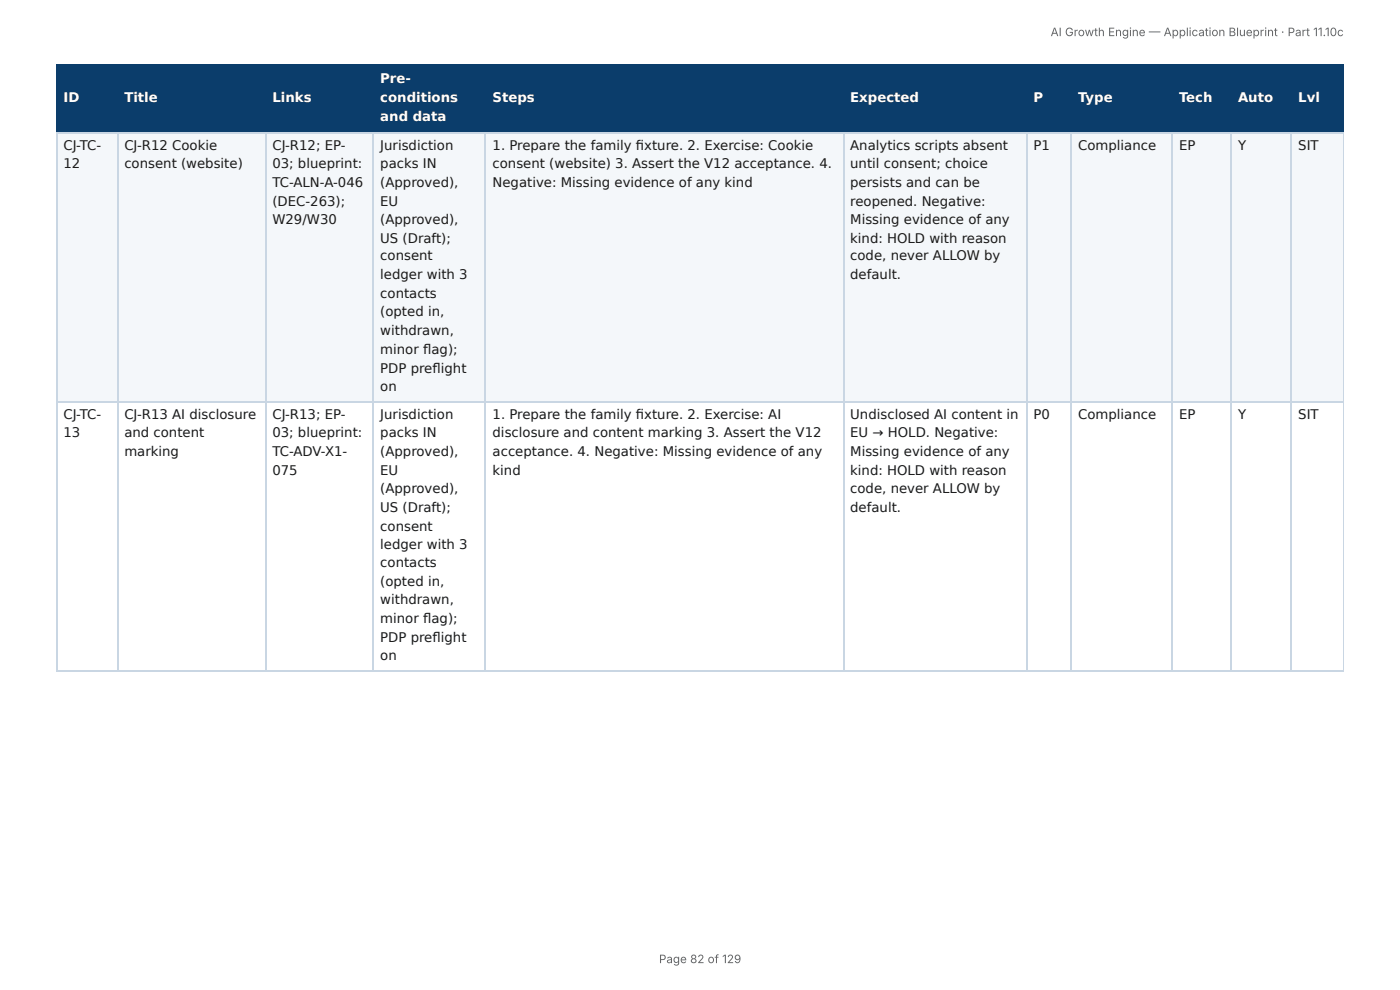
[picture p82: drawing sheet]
<svg xmlns="http://www.w3.org/2000/svg" width="297mm" height="210mm" viewBox="0 0 297 210" stroke-linecap="round" stroke-linejoin="round" font-family="sans-serif">
<defs><g id="words">
<g font-size="2.8" fill="#fff">
<text x="80.8" y="17.7">Pre-</text>
<text x="13.5" y="21.7">ID</text>
<text x="26.4" y="21.7">Title</text>
<text x="57.9" y="21.7">Links</text>
<text x="80.8" y="21.7">conditions</text>
<text x="104.6" y="21.7">Steps</text>
<text x="180.6" y="21.7">Expected</text>
<text x="219.5" y="21.7">P</text>
<text x="229" y="21.7">Type</text>
<text x="250.4" y="21.7">Tech</text>
<text x="262.9" y="21.7">Auto</text>
<text x="275.7" y="21.7">Lvl</text>
<text x="80.8" y="25.7">and data</text>
</g>
<g font-size="2.8" fill="#1a1a1a">
<text x="13.5" y="31.7">CJ-TC-</text>
<text x="13.5" y="35.7">12</text>
<text x="26.4" y="31.7">CJ-R12 Cookie</text>
<text x="26.4" y="35.7">consent (website)</text>
<text x="57.9" y="31.7">CJ-R12; EP-</text>
<text x="57.9" y="35.7">03; blueprint:</text>
<text x="80.8" y="31.7">Jurisdiction</text>
<text x="80.8" y="35.7">packs IN</text>
<text x="104.6" y="31.7">1. Prepare the family fi xture. 2. Exercise: Cookie</text>
<text x="104.6" y="35.7">consent (website) 3. Assert the V12 acceptance. 4.</text>
<text x="180.6" y="31.7">Analytics scripts absent</text>
<text x="180.6" y="35.7">until consent; choice</text>
<text x="219.5" y="31.7">P1</text>
<text x="229" y="31.7">Compliance</text>
<text x="250.4" y="31.7">EP</text>
<text x="262.9" y="31.7">Y</text>
<text x="275.7" y="31.7">SIT</text>
<text x="57.9" y="39.7">TC-ALN-A-046</text>
<text x="80.8" y="39.7">(Approved),</text>
<text x="104.6" y="39.7">Negative: Missing evidence of any kind</text>
<text x="180.6" y="39.7">persists and can be</text>
<text x="57.9" y="43.7">(DEC-263);</text>
<text x="57.9" y="47.6">W29/W30</text>
<text x="80.8" y="43.7">EU</text>
<text x="80.8" y="47.6">(Approved),</text>
<text x="180.6" y="43.7">reopened. Negative:</text>
<text x="180.6" y="47.6">Missing evidence of any</text>
<text x="80.8" y="51.6">US (Draft);</text>
<text x="180.6" y="51.6">kind: HOLD with reason</text>
<text x="80.8" y="55.3">consent</text>
<text x="80.8" y="59.3">ledger with 3</text>
<text x="180.6" y="55.3">code, never ALLOW by</text>
<text x="180.6" y="59.3">default.</text>
<text x="80.8" y="63.2">contacts</text>
<text x="80.8" y="67.2">(opted in,</text>
<text x="80.8" y="71.2">withdrawn,</text>
<text x="80.8" y="75.1">minor fl ag);</text>
<text x="80.8" y="79.1">PDP prefl ight</text>
<text x="80.8" y="83.1">on</text>
<text x="13.5" y="88.9">CJ-TC-</text>
<text x="26.4" y="88.9">CJ-R13 AI disclosure</text>
<text x="57.9" y="88.9">CJ-R13; EP-</text>
<text x="80.8" y="88.9">Jurisdiction</text>
<text x="104.6" y="88.9">1. Prepare the family fi xture. 2. Exercise: AI</text>
<text x="180.6" y="88.9">Undisclosed AI content in</text>
<text x="219.5" y="88.9">P0</text>
<text x="229" y="88.9">Compliance</text>
<text x="250.4" y="88.9">EP</text>
<text x="262.9" y="88.9">Y</text>
<text x="275.7" y="88.9">SIT</text>
<text x="13.5" y="92.9">13</text>
<text x="26.4" y="92.9">and content</text>
<text x="57.9" y="92.9">03; blueprint:</text>
<text x="80.8" y="92.9">packs IN</text>
<text x="104.6" y="92.9">disclosure and content marking 3. Assert the V12</text>
<text x="180.6" y="92.9">EU → HOLD. Negative:</text>
<text x="26.4" y="96.8">marking</text>
<text x="57.9" y="96.8">TC-ADV-X1-</text>
<text x="57.9" y="100.8">075</text>
<text x="80.8" y="96.8">(Approved),</text>
<text x="80.8" y="100.8">EU</text>
<text x="104.6" y="96.8">acceptance. 4. Negative: Missing evidence of any</text>
<text x="104.6" y="100.8">kind</text>
<text x="180.6" y="96.8">Missing evidence of any</text>
<text x="180.6" y="100.8">kind: HOLD with reason</text>
<text x="80.8" y="104.8">(Approved),</text>
<text x="180.6" y="104.8">code, never ALLOW by</text>
<text x="80.8" y="108.7">US (Draft);</text>
<text x="80.8" y="112.7">consent</text>
<text x="180.6" y="108.7">default.</text>
<text x="80.8" y="116.7">ledger with 3</text>
<text x="80.8" y="120.4">contacts</text>
<text x="80.8" y="124.4">(opted in,</text>
<text x="80.8" y="128.3">withdrawn,</text>
<text x="80.8" y="132.3">minor fl ag);</text>
<text x="80.8" y="136.3">PDP prefl ight</text>
<text x="80.8" y="140.2">on</text>
</g>
<g font-size="2.5" fill="#666">
<text x="223.1" y="7.7">AI Growth Engine — Application Blueprint · Part 11.10c</text>
<text x="140" y="204.5">Page 82 of 129</text>
</g>
</g></defs>
<g fill="#0b3d6b">
<path d="M12.2 14h12.7v14h-12.7z"/>
<path d="M24.9 14h31.5v14h-31.5z"/>
<path d="M56.4 14h23v14h-23z"/>
<path d="M79.4 14h23.8v14h-23.8z"/>
<path d="M103.2 14h75.9v14h-75.9z"/>
<path d="M179.1 14h38.9v14h-38.9z"/>
<path d="M218 14h9.5v14h-9.5z"/>
<path d="M227.5 14h21.5v14h-21.5z"/>
<path d="M249 14h12.4v14h-12.4z"/>
<path d="M261.4 14h13v14h-13z"/>
<path d="M274.4 14h11v14h-11z"/>
</g>
<g fill="#f4f7fa">
<path d="M12.2 28h12.7v57.2h-12.7z"/>
<path d="M24.9 28h31.5v57.2h-31.5z"/>
<path d="M56.4 28h23v57.2h-23z"/>
<path d="M79.4 28h23.8v57.2h-23.8z"/>
<path d="M103.2 28h75.9v57.2h-75.9z"/>
<path d="M179.1 28h38.9v57.2h-38.9z"/>
<path d="M218 28h9.5v57.2h-9.5z"/>
<path d="M227.5 28h21.5v57.2h-21.5z"/>
<path d="M249 28h12.4v57.2h-12.4z"/>
<path d="M261.4 28h13v57.2h-13z"/>
<path d="M274.4 28h11v57.2h-11z"/>
</g>
<g fill="none" stroke="#0b3d6b" stroke-width=".26">
<path d="M11.9 13.9h273.5M12 13.8v14.5M25 13.8v14.5M56.5 13.8v14.5M79.2 13.8v14.5M103.1 13.8v14.5M179.3 13.8v14.5M218.1 13.8v14.5M227.4 13.8v14.5M248.8 13.8v14.5M261.5 13.8v14.5M274.2 13.8v14.5"/>
<path d="M11.9 28.2h273.5"/>
</g>
<path d="M285.3 13.8v14.5" fill="none" stroke="#0b3d6b" stroke-width=".21"/>
<g fill="none" stroke="#c9d6e3" stroke-width=".26">
<path d="M11.9 28.2h273.5M12 28.3v114.3M25 28.3v114.3M56.5 28.3v114.3M79.2 28.3v114.3M103.1 28.3v114.3M179.3 28.3v114.3M218.1 28.3v114.3M227.4 28.3v114.3M248.8 28.3v114.3M261.5 28.3v114.3M274.2 28.3v114.3"/>
<path d="M11.9 85.3h273.5M11.9 142.5h273.5"/>
</g>
<path d="M285.3 28.3v114.3" fill="none" stroke="#c9d6e3" stroke-width=".21"/>
<use href="#words"/>
</svg>
